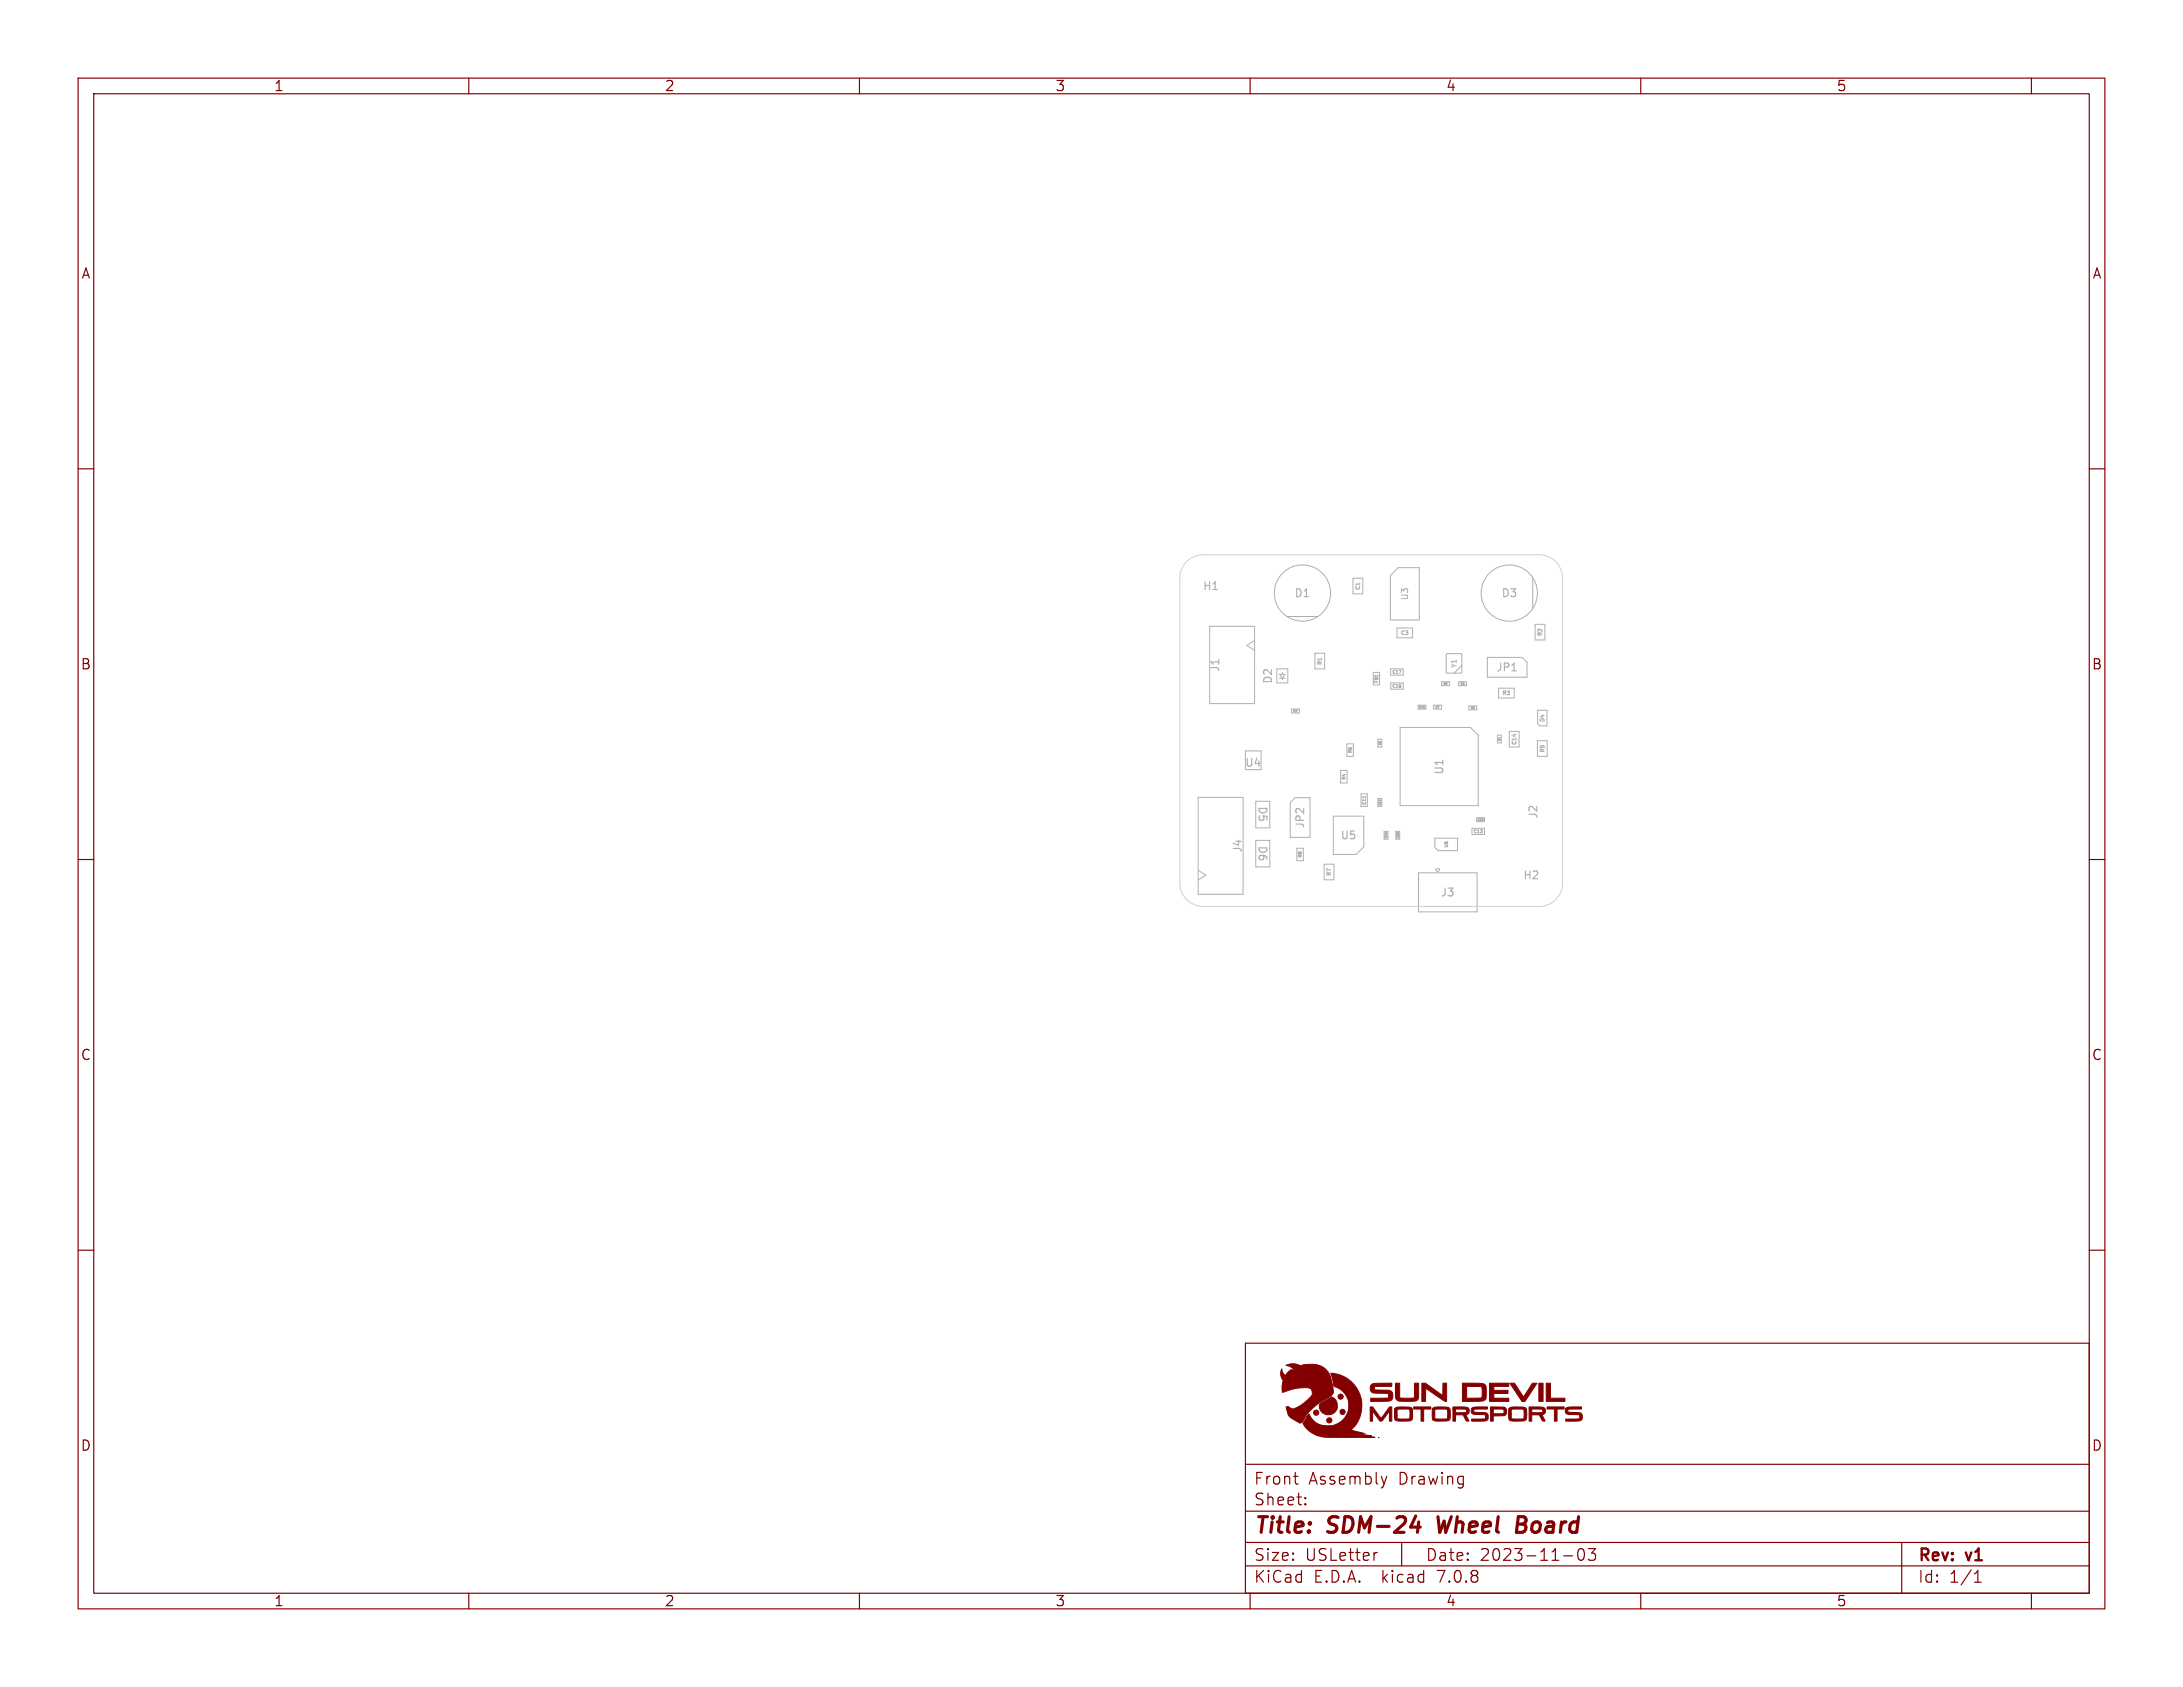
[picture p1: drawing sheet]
<svg xmlns="http://www.w3.org/2000/svg" width="279mm" height="216mm" viewBox="0 0 279 216" stroke-linecap="round" stroke-linejoin="round" font-family="sans-serif">
<defs><g id="words">
<g font-size="2.8" fill="#840000">
<text x="160.4" y="196.8">Title:</text>
<text x="170.1" y="196.8">SDM-24</text>
<text x="184.9" y="196.8">Wheel</text>
<text x="195.8" y="196.8">Board</text>
</g>
<g font-size="2.1" fill="#840000">
<text x="160.4" y="190.2">Front</text>
<text x="167.5" y="190.2">Assembly</text>
<text x="179.1" y="190.2">Drawing</text>
<text x="160.4" y="192.9">Sheet:</text>
<text x="160.4" y="202.8">KiCad</text>
<text x="160.4" y="200">Size:</text>
<text x="167" y="200">USLetter</text>
<text x="168.1" y="202.8">E.D.A.</text>
<text x="177" y="202.8">kicad</text>
<text x="182.4" y="200">Date:</text>
<text x="184.2" y="202.8">7.0.8</text>
<text x="189.4" y="200">2023-11-03</text>
<text x="245.4" y="200.2">Rev:</text>
<text x="245.4" y="202.8">Id:</text>
<text x="249.5" y="202.8">1/1</text>
<text x="251.8" y="200.2">v1</text>
</g>
<g font-size="1.8" fill="#840000">
<text x="35" y="11.9">1</text>
<text x="85" y="11.9">2</text>
<text x="135" y="11.9">3</text>
<text x="185" y="11.9">4</text>
<text x="235" y="11.9">5</text>
<text x="10.3" y="35.9">A</text>
<text x="267.7" y="35.9">A</text>
<text x="10.3" y="85.9">B</text>
<text x="267.7" y="85.9">B</text>
<text x="10.3" y="135.9">C</text>
<text x="267.7" y="135.9">C</text>
<text x="10.3" y="185.9">D</text>
<text x="267.7" y="185.9">D</text>
<text x="35" y="205.8">1</text>
<text x="85" y="205.8">2</text>
<text x="135" y="205.8">3</text>
<text x="185" y="205.8">4</text>
<text x="235" y="205.8">5</text>
</g>
<g font-size="1.4" fill="#afafaf">
<text x="153.9" y="75.7">H1</text>
<text x="165.6" y="76.6">D1</text>
<text x="192.1" y="76.6">D3</text>
<text x="156.2" y="86.1" transform="rotate(-90 156.2 86.1)">J1</text>
<text x="163" y="87.6" transform="rotate(-90 163 87.6)">D2</text>
<text x="191.4" y="86.1">JP1</text>
<text x="159.3" y="98.3">U4</text>
<text x="184.9" y="99.2" transform="rotate(-90 184.9 99.2)">U1</text>
<text x="160.9" y="103.1" transform="rotate(90 160.9 103.1)">D5</text>
<text x="167.1" y="106.1" transform="rotate(-90 167.1 106.1)">JP2</text>
<text x="171.5" y="107.6">U5</text>
<text x="197" y="104.9" transform="rotate(-90 197 104.9)">J2</text>
<text x="159.1" y="109.2" transform="rotate(-90 159.1 109.2)">J4</text>
<text x="160.9" y="108.1" transform="rotate(90 160.9 108.1)">D6</text>
<text x="194.9" y="112.7">H2</text>
<text x="184.3" y="114.9">J3</text>
</g>
<text font-size="1.1" fill="#afafaf" x="180.4" y="76.9" transform="rotate(-90 180.4 76.9)">U3</text>
<text font-size=".8" fill="#afafaf" x="186.5" y="85.5" transform="rotate(-90 186.5 85.5)">Y1</text>
<g font-size=".7" fill="#afafaf">
<text x="174.2" y="75.6" transform="rotate(-90 174.2 75.6)">C1</text>
<text x="179.2" y="81.4">C3</text>
<text x="197.5" y="81.5" transform="rotate(-90 197.5 81.5)">R2</text>
<text x="169.3" y="85.2" transform="rotate(-90 169.3 85.2)">R1</text>
<text x="192.2" y="89.1">R3</text>
<text x="194.2" y="95.4" transform="rotate(-90 194.2 95.4)">C14</text>
<text x="197.8" y="92.5" transform="rotate(-90 197.8 92.5)">D4</text>
<text x="197.8" y="96.4" transform="rotate(-90 197.8 96.4)">R5</text>
<text x="170.5" y="112.2" transform="rotate(-90 170.5 112.2)">R7</text>
</g>
<g font-size=".6" fill="#afafaf">
<text x="176.5" y="87.5" transform="rotate(-90 176.5 87.5)">FB1</text>
<text x="178.2" y="88.1">C16</text>
<text x="178.2" y="86.3">C17</text>
<text x="172.3" y="99.8" transform="rotate(-90 172.3 99.8)">R4</text>
<text x="173.1" y="96.4" transform="rotate(-90 173.1 96.4)">R6</text>
<text x="174.9" y="103" transform="rotate(-90 174.9 103)">C11</text>
<text x="188.6" y="106.7">C13</text>
<text x="166.7" y="109.8" transform="rotate(-90 166.7 109.8)">R8</text>
<text x="185.4" y="108.5" transform="rotate(-90 185.4 108.5)">U6</text>
</g>
<g font-size=".3" fill="#afafaf">
<text x="184.7" y="87.7">C9</text>
<text x="186.9" y="87.7">C5</text>
<text x="165.5" y="91.2">C2</text>
<text x="176.8" y="95.4" transform="rotate(-90 176.8 95.4)">C6</text>
<text x="183.7" y="90.7">C7</text>
<text x="188.2" y="90.8">C8</text>
<text x="192.1" y="94.9" transform="rotate(-90 192.1 94.9)">C4</text>
<text x="176.8" y="103.1" transform="rotate(-90 176.8 103.1)">C12</text>
<text x="177.6" y="107.3" transform="rotate(-90 177.6 107.3)">C19</text>
<text x="179.1" y="107.3" transform="rotate(-90 179.1 107.3)">C18</text>
<text x="189.1" y="105.1">C10</text>
</g>
</g></defs>
<g fill="none" stroke="#840000" stroke-width=".15">
<path d="M10 10h259.4v195.9h-259.4zM12 12h255.4v191.9h-255.4zM60 10v2M110 10v2M160 10v2M210 10v2M260 10v2M10 60h2M267.4 60h2M10 110h2M267.4 110h2M10 160h2"/>
<path d="M267.4 160h2M159.4 171.9h108v32h-108zM159.4 197.4h108M159.4 193.4h108M159.4 187.4h108M165.6 188.9h.5M165.9 189.9h.2M167.1 192.4v.1v.1M167.1 192.4l-.1 .1 .1 .1M167.1 191.7v.1M167.1 192.4v.2M167.1 191.7h-.1l.1 .1"/>
<path d="M176.3 198.7l-.3 .1M177.5 188.9l-.4 1M179.4 197.4v3M200.1 199.1h1.2M202.1 198.3a.36 .36 0 0 1 .6 .2 .77 .77 0 0 1-.4 1.2 1 1 0 0 1-.2-1.4zM203.3 198.2h.9l-.5 .6a.41 .41 0 0 1 .5 .2v.4l-.1 .2-.6 .1-.2-.2M243.4 197.4v6.5M60 203.9v2M110 203.9v2M159.4 200.4h108M160 203.9v2M210 203.9v2"/>
<path d="M252.7 202.5h.9M252.7 201.4l.4-.4v1.5M260 203.9v2"/>
</g>
<path d="M180.5 195.4h1.3M181.6 194.8l-.2 1.3M184 194.1l.3 2 .5-1.4M194.2 195.1h.7M194.9 195.1l.3 .1M195 194.1h-.7l-.2 2h.7l.2-.1M195.1 195l-.2 .1" fill="none" stroke="#840000" stroke-width=".4"/>
<g fill="#840000" stroke="#840000" stroke-width=".13">
<path d="M176.4 184h.1z"/>
<path d="M170.3 175.7a4.2 4.2 0 0 1 3.8 2.8 4.2 4.2 0 0 1-1.2 4.5l1.7 .5-1.9-.1 2.8 .4-2.9-.1 3.4 .2h-5.8a4 4 0 0 1-1.7-.2l3.7-.1-3.7 .1-.3-.1a3 3 0 0 1-1.5-1.5l.8-1.2a2.65 2.65 0 0 0 3.7 1.3 2.65 2.65 0 0 0 .9-3.8 2.6 2.6 0 0 0-1.4-1z"/>
<path d="M164.6 174.7a1.93 1.93 0 0 1 2.4 .6l-.5-.5a3.2 3.2 0 0 1 3.4 .7 5.7 5.7 0 0 1 .8 2.7l-.4 .4a9.3 9.3 0 0 0-3.2 2.5l-.2 .5-.4 .5a.75 .75 0 0 1-.7-.3 1.8 1.8 0 0 1-1.2-1.7l.3-.1a.82 .82 0 0 0 1.2 .1l.9-.6a1.99 1.99 0 0 0 1-1.1 .73 .73 0 0 0-1-.8 9.9 9.9 0 0 0-2.9 .6 2.77 2.77 0 0 1 1.2-2.9 1.62 1.62 0 0 1 .8 .9v.1l-.1-.1a1.72 1.72 0 0 0-1.4-1.5z"/>
<path d="M175.4 180.1h.3l1.1 1.4 1-1.4h.3v1.8h-.3v-1.3l-.7 1a.42 .42 0 0 1-.5 .3l-.9-1.3v1.3h-.3z"/>
<path d="M178.5 180.3a1.29 1.29 0 0 1 1.2-.2h.9a1.37 1.37 0 0 1 .2 1.3l-.1 .3a2.21 2.21 0 0 1-1.5 .2l-.4-.1a.45 .45 0 0 1-.3-.6h.3l.1 .4h1.2a.28 .28 0 0 0 .3 0 .28 .28 0 0 0 .1-.4l-.1-.8-.2-.1-1.3 .1-.1 .8h-.3z"/>
<path d="M180.9 180.1h2.2v.2h-.9v1.6h-.3v-1.6h-1z"/>
<path d="M183.3 180.3a1.11 1.11 0 0 1 1-.2h1.1a1.37 1.37 0 0 1 .2 1.3v.3a2.21 2.21 0 0 1-1.6 .2l-.3-.1a.41 .41 0 0 1-.4-.5v-.3h.3l.1 .6h1.2a.28 .28 0 0 0 .3 0 .28 .28 0 0 0 .1-.4l-.1-.8h-1.5l-.1 .6h-.3z"/>
<path d="M186 180.1h.8a1.52 1.52 0 0 1 1.2 .2 .54 .54 0 0 1-.4 .8l.4 .8h-.3l-.4-.8h-1v.8h-.3v-1.6h.3v.5h1.2a.22 .22 0 0 0 .2-.3 .22 .22 0 0 0-.2-.2h-1.5z"/>
<path d="M188.4 180.2a1.1 1.1 0 0 1 .9-.1h1.1v.2h-1.5a.2 .2 0 0 0-.3 .2 .2 .2 0 0 0 .2 .2l.9 .1a.58 .58 0 0 1 .7 .3 .58 .58 0 0 1-.2 .7l-1.8 .1v-.3h1.5a.29 .29 0 0 0 .2-.4 .29 .29 0 0 0-.4-.2h-.2a1.57 1.57 0 0 1-1.2-.2z"/>
<path d="M190.8 180.1h1.1a.75 .75 0 0 1 .9 .3 .56 .56 0 0 1 0 .6 .56 .56 0 0 1-.6 .2h-1.1v.7h-.3v-1.6h.3v.6h.9a.34 .34 0 0 0 .5-.2 .34 .34 0 0 0-.5-.4h-1.2z"/>
<path d="M193.1 180.3a1.29 1.29 0 0 1 1.2-.2h.9a1.38 1.38 0 0 1 .2 1.3l-.1 .3a2.21 2.21 0 0 1-1.5 .2l-.4-.1a.41 .41 0 0 1-.3-.5v-.3h.3l.1 .6h1.2a.28 .28 0 0 0 .3 0 .28 .28 0 0 0 .1-.4l-.1-.8h-1.5l-.1 .6h-.3z"/>
<path d="M195.7 180.1h.8a1.52 1.52 0 0 1 1.2 .2 .54 .54 0 0 1-.3 .8l.4 .8h-.4l-.4-.8h-1v.8h-.3v-1.6h.3v.5h1.3a.22 .22 0 0 0 .2-.3 .22 .22 0 0 0-.3-.2h-1.5z"/>
<path d="M198 180.1h2.2v.2h-.9v1.6h-.4v-1.6h-.9z"/>
<path d="M200.4 180.2a1.1 1.1 0 0 1 .9-.1h1.1v.2h-1.5a.2 .2 0 0 0-.2 .2 .2 .2 0 0 0 .2 .2l.8 .1a.58 .58 0 0 1 .8 .3 .58 .58 0 0 1-.3 .7l-1.8 .1v-.3h1.5a.29 .29 0 0 0 .3-.4 .29 .29 0 0 0-.4-.2h-.2a1.57 1.57 0 0 1-1.2-.2z"/>
<path d="M169 179.6l1.4-.8a1.17 1.17 0 0 1 .8 1.4 1.17 1.17 0 0 1-1.4 .8 1.17 1.17 0 0 1-.9-1.3z"/>
<path d="M175.5 177.2l.5-.2h2.1v.4h-2a.22 .22 0 0 0-.2 .3 .22 .22 0 0 0 .2 .2h1.5a.72 .72 0 0 1 .7 .8 .72 .72 0 0 1-.9 .6l-2 .1v-.5h1.9a.35 .35 0 0 0 .4-.3 .35 .35 0 0 0-.5-.3h-1.2a.62 .62 0 0 1-.6-.4 .62 .62 0 0 1 .1-.7z"/>
<path d="M178.6 177h.5v1.9h.1h1.8v-1.9h.6v1a1.58 1.58 0 0 1-.2 1.2 5.4 5.4 0 0 1-2.3 .1 .76 .76 0 0 1-.5-1z"/>
<path d="M182 177h.4l2.3 1.6v-1.6h.5v2.3l-.5-.1-2.2-1.5-.1 1.6h-.4z"/>
<path d="M187.2 177l2.6 .1a.62 .62 0 0 1 .4 .8 1.36 1.36 0 0 1-.2 1.3l-.7 .1h-2.1v-1.9h.5v1.5h1.5a.37 .37 0 0 0 .5-.1v-1.1a.27 .27 0 0 0-.4-.3h-2.1z"/>
<path d="M190.6 177h2.5v.4h-1.9v.5h1.8v.4h-1.8v.6h1.9v.4h-2.5z"/>
<path d="M193.2 177h.6l1.2 1.8 1.1-1.8h.6l-1.5 2.3h-.4z"/>
<path d="M197 177h.5v2.3h-.5z"/>
<path d="M197.9 177h.5v1.9h1.9v.4h-2.4z"/>
<path d="M164 175.2l.2 .5 .2 .3-.2 .6-.1-.1a1.32 1.32 0 0 1-.1-1.3z"/>
<circle cx="170.1" cy="181.8" r=".33"/>
<circle cx="168.5" cy="180.8" r=".34"/>
<circle cx="171.8" cy="180.7" r=".33"/>
<circle cx="171.6" cy="178.7" r=".33"/>
</g>
<g fill="none" stroke="#afafaf" stroke-width=".13">
<path d="M164.7 78.9h4M173.2 74h1.2v2h-1.2zM179 72.7h2.6v6.7h-3.6v-5.7zM196.2 73.9v4M196.5 79.9h1.2v2h-1.2zM154.8 80.1h5.8v10h-5.8zM159.4 98.5v-2.4h2v2.4M160.6 82l-1 .6 1 .6M163.4 85.6h1.4v1.8h-1.4M163.8 86.8h.7M163.8 86.3h.7l-.4 .5zM164.1 86.1v.2"/>
<path d="M164.1 86.8v.2M165.3 90.7h1v.6h-1zM168.3 83.6h1.2v2h-1.2zM171.6 98.6h.8v1.6h-.8zM172.4 95.2h.8v1.6h-.8zM175.8 86.1h.8v1.6h-.8zM176.3 94.6h.6v1h-.6zM178 87.4h1.6v.8h-1.6zM178 85.6h1.6v.8h-1.6zM178.8 80.4h2v1.2h-2zM179.2 93.1h9l1 1v9h-10zM181.5 90.3h1v.4h-1z"/>
<path d="M181.8 90.6h.1M181.8 90.4l-.1 .1 .1 .1M181.8 90.4h.1M181.9 90.6h.2M181.9 90.4h.1v.2M182.3 90.4h-.1v.1h.1v.1h-.1M183.5 90.3h1v.4h-1zM184.5 87.3h1v.4h-1zM185.1 83.7h.1h1.8h.1v2.4h-.1h-1.8h-.1zM186.7 87.3h1v.4h-1zM187.1 85.1l-1 1M188 90.4h1v.4h-1z"/>
<path d="M190.4 84.1h4.4l.6 .7v1.9h-5zM191.7 94.1h.4v1h-.4zM191.8 88.1h2v1.2h-2zM193.2 93.6h1.2v2h-1.2zM196.8 94.8h1.2v2h-1.2zM196.8 90.9h1.2v2h-.9l-.3-.3zM153.3 102.1h5.8v12.4h-5.8zM153.3 111.4l1 .6-1 .6M160.7 107.5h1.8v3.4h-1.8zM160.7 102.5h1.8v3.5h-1.8zM165.1 102.7l.7-.6h1.9v5.1h-2.6zM166 108.6h.8v1.6h-.8z"/>
<path d="M169.5 110.6h1.2v2h-1.2zM170.6 104.4h4v4l-1 1h-3zM174.2 101.6h.8v1.6h-.8zM174.8 101.9v.2M176.3 102.2h.6v1h-.6zM177.2 106.4h.4v1h-.4zM178.6 106.4h.6v1h-.6zM181.6 111.7h7.4v5h-7.4zM182.3 116h6M183.6 107.3h3v1.6h-2.6l-.4-.4zM183.8 111.2h.4v.2l-.2 .2-.2-.2zM188.4 106h1.6v.8h-1.6z"/>
<path d="M189 104.7h1v.4h-1z"/>
<circle cx="166.7" cy="75.9" r="3.6"/>
<circle cx="193.2" cy="75.9" r="3.6"/>
</g>
<path d="M193.5 85.9h.6" fill="none" stroke="#afafaf" stroke-width=".15"/>
<path d="M151.9 71.8l.9-.6 1.2-.2h43a3 3 0 0 1 3 3v39a3 3 0 0 1-3 3h-43a3 3 0 0 1-3-3v-39l.2-1 .3-.6z" fill="none" stroke="#d0d2cd" stroke-width=".13"/>
<use href="#words"/>
</svg>
